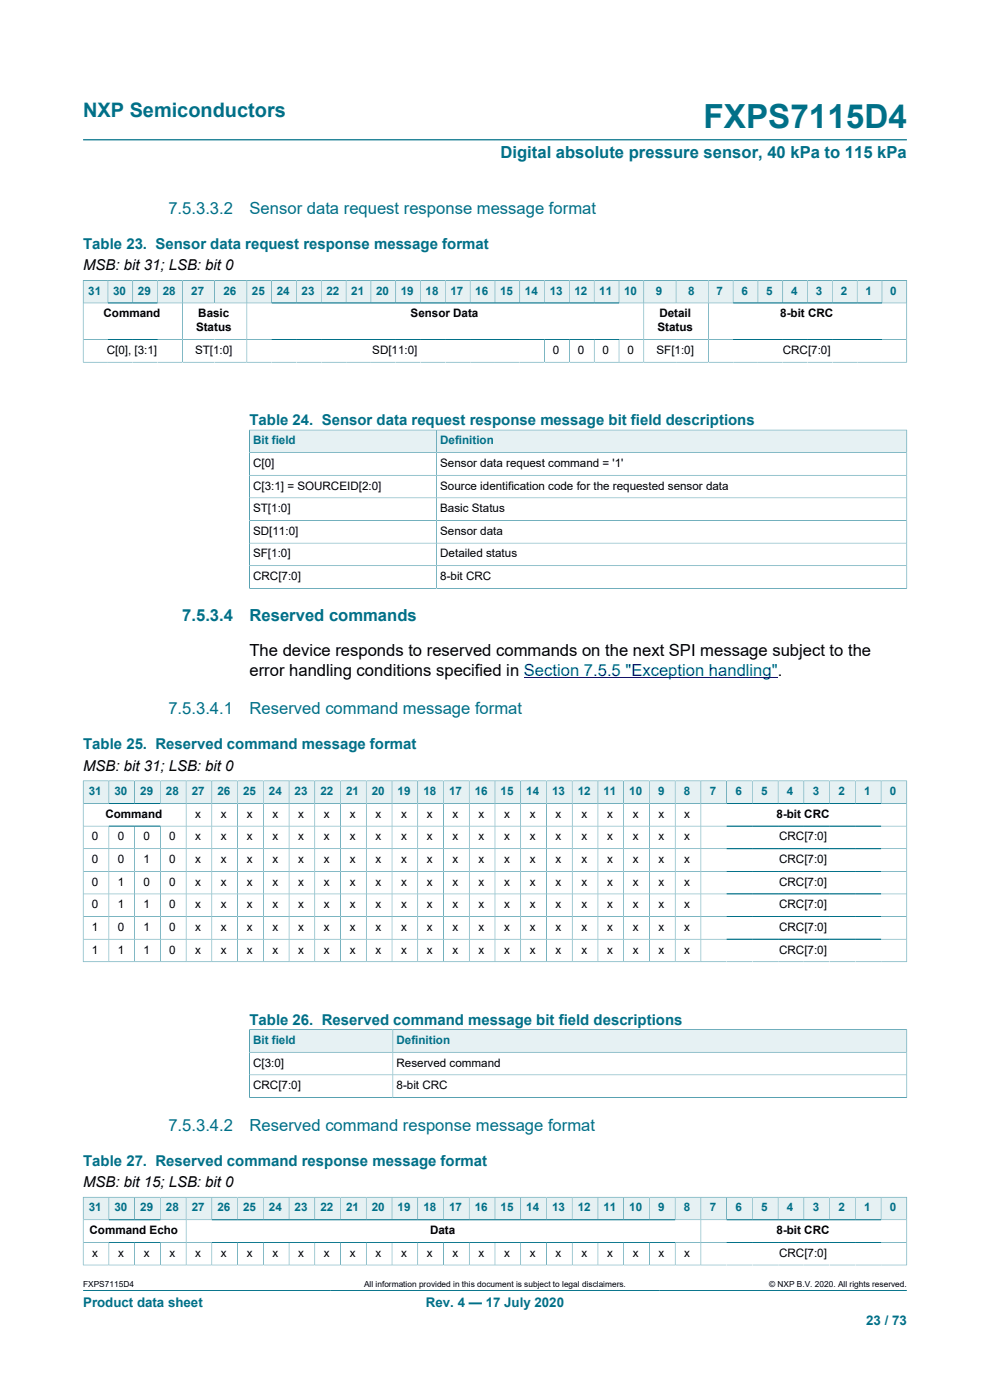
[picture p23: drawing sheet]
<svg xmlns="http://www.w3.org/2000/svg" width="210mm" height="297mm" viewBox="0 0 210 297" stroke-linecap="round" stroke-linejoin="round" font-family="sans-serif">
<defs><g id="words">
<text font-size="7.1" fill="#007088" x="149.3" y="27.2">FXPS7115D4</text>
<text font-size="4.2" fill="#007088" x="17.6" y="24.8">NXP Semiconductors</text>
<g font-size="3.5" fill="#007088">
<text x="106.2" y="33.5">Digital absolute pressure sensor, 40 kPa to 115 kPa</text>
<text x="35.7" y="45.4">7.5.3.3.2</text>
<text x="52.9" y="45.4">Sensor data request response message format</text>
<text x="38.7" y="131.8">7.5.3.4</text>
<text x="52.9" y="131.8">Reserved commands</text>
<text x="35.7" y="151.5">7.5.3.4.1</text>
<text x="52.9" y="151.5">Reserved command message format</text>
<text x="35.7" y="239.9">7.5.3.4.2</text>
<text x="52.9" y="239.9">Reserved command response message format</text>
</g>
<g font-size="3.5">
<text x="52.9" y="139.1">The device responds to reserved commands on the next SPI message subject to the</text>
<text x="52.9" y="143.3">error handling conditions specified in Section 7.5.5 &quot;Exception handling&quot;.</text>
</g>
<g font-size="3.2" fill="#007088">
<text x="17.6" y="52.8">Table 23. Sensor data request response message format</text>
<text x="52.9" y="90.1">Table 24. Sensor data request response message bit field descriptions</text>
<text x="17.6" y="159">Table 25. Reserved command message format</text>
<text x="52.9" y="217.3">Table 26. Reserved command message bit field descriptions</text>
<text x="17.6" y="247.3">Table 27. Reserved command response message format</text>
</g>
<g font-size="3.2">
<text x="17.6" y="57.3">MSB: bit 31; LSB: bit 0</text>
<text x="17.6" y="163.5">MSB: bit 31; LSB: bit 0</text>
<text x="17.6" y="251.8">MSB: bit 15; LSB: bit 0</text>
</g>
<g font-size="2.8" fill="#007088">
<text x="17.6" y="277.3">Product data sheet</text>
<text x="90.3" y="277.3">Rev. 4 — 17 July 2020</text>
<text x="183.7" y="281">23 / 73</text>
</g>
<g font-size="2.5" fill="#007088">
<text x="18.7" y="62.5">31</text>
<text x="24" y="62.5">30</text>
<text x="29.2" y="62.5">29</text>
<text x="34.5" y="62.5">28</text>
<text x="40.6" y="62.5">27</text>
<text x="47.4" y="62.5">26</text>
<text x="53.5" y="62.5">25</text>
<text x="58.7" y="62.5">24</text>
<text x="64" y="62.5">23</text>
<text x="69.2" y="62.5">22</text>
<text x="74.5" y="62.5">21</text>
<text x="79.8" y="62.5">20</text>
<text x="85" y="62.5">19</text>
<text x="90.3" y="62.5">18</text>
<text x="95.6" y="62.5">17</text>
<text x="100.8" y="62.5">16</text>
<text x="106.1" y="62.5">15</text>
<text x="111.3" y="62.5">14</text>
<text x="116.6" y="62.5">13</text>
<text x="121.9" y="62.5">12</text>
<text x="127.1" y="62.5">11</text>
<text x="132.4" y="62.5">10</text>
<text x="139.1" y="62.5">9</text>
<text x="146" y="62.5">8</text>
<text x="152" y="62.5">7</text>
<text x="157.3" y="62.5">6</text>
<text x="162.5" y="62.5">5</text>
<text x="167.8" y="62.5">4</text>
<text x="173.1" y="62.5">3</text>
<text x="178.3" y="62.5">2</text>
<text x="183.6" y="62.5">1</text>
<text x="188.9" y="62.5">0</text>
<text x="53.7" y="94.3">Bit field</text>
<text x="93.4" y="94.3">Definition</text>
<text x="18.8" y="168.7">31</text>
<text x="24.3" y="168.7">30</text>
<text x="29.7" y="168.7">29</text>
<text x="35.2" y="168.7">28</text>
<text x="40.7" y="168.7">27</text>
<text x="46.1" y="168.7">26</text>
<text x="51.6" y="168.7">25</text>
<text x="57" y="168.7">24</text>
<text x="62.5" y="168.7">23</text>
<text x="68" y="168.7">22</text>
<text x="73.4" y="168.7">21</text>
<text x="78.9" y="168.7">20</text>
<text x="84.3" y="168.7">19</text>
<text x="89.8" y="168.7">18</text>
<text x="95.3" y="168.7">17</text>
<text x="100.7" y="168.7">16</text>
<text x="106.2" y="168.7">15</text>
<text x="111.6" y="168.7">14</text>
<text x="117.1" y="168.7">13</text>
<text x="122.6" y="168.7">12</text>
<text x="128" y="168.7">11</text>
<text x="133.5" y="168.7">10</text>
<text x="139.6" y="168.7">9</text>
<text x="145.1" y="168.7">8</text>
<text x="150.5" y="168.7">7</text>
<text x="156" y="168.7">6</text>
<text x="161.5" y="168.7">5</text>
<text x="166.9" y="168.7">4</text>
<text x="172.4" y="168.7">3</text>
<text x="177.8" y="168.7">2</text>
<text x="183.3" y="168.7">1</text>
<text x="188.8" y="168.7">0</text>
<text x="53.7" y="221.5">Bit field</text>
<text x="84.1" y="221.5">Definition</text>
<text x="18.8" y="257">31</text>
<text x="24.3" y="257">30</text>
<text x="29.7" y="257">29</text>
<text x="35.2" y="257">28</text>
<text x="40.7" y="257">27</text>
<text x="46.1" y="257">26</text>
<text x="51.6" y="257">25</text>
<text x="57" y="257">24</text>
<text x="62.5" y="257">23</text>
<text x="68" y="257">22</text>
<text x="73.4" y="257">21</text>
<text x="78.9" y="257">20</text>
<text x="84.3" y="257">19</text>
<text x="89.8" y="257">18</text>
<text x="95.3" y="257">17</text>
<text x="100.7" y="257">16</text>
<text x="106.2" y="257">15</text>
<text x="111.6" y="257">14</text>
<text x="117.1" y="257">13</text>
<text x="122.6" y="257">12</text>
<text x="128" y="257">11</text>
<text x="133.5" y="257">10</text>
<text x="139.6" y="257">9</text>
<text x="145.1" y="257">8</text>
<text x="150.5" y="257">7</text>
<text x="156" y="257">6</text>
<text x="161.5" y="257">5</text>
<text x="166.9" y="257">4</text>
<text x="172.4" y="257">3</text>
<text x="177.8" y="257">2</text>
<text x="183.3" y="257">1</text>
<text x="188.8" y="257">0</text>
</g>
<g font-size="2.5">
<text x="22" y="67.3">Command</text>
<text x="41.6" y="70.3">Status</text>
<text x="42.1" y="67.3">Basic</text>
<text x="87.1" y="67.3">Sensor Data</text>
<text x="139.5" y="70.3">Status</text>
<text x="139.9" y="67.3">Detail</text>
<text x="165.5" y="67.3">8-bit CRC</text>
<text x="22.6" y="75.1">C[0], [3:1]</text>
<text x="41.4" y="75.1">ST[1:0]</text>
<text x="79" y="75.1">SD[11:0]</text>
<text x="117.3" y="75.1">0</text>
<text x="122.5" y="75.1">0</text>
<text x="127.8" y="75.1">0</text>
<text x="133.1" y="75.1">0</text>
<text x="139.3" y="75.1">SF[1:0]</text>
<text x="166.1" y="75.1">CRC[7:0]</text>
<text x="53.7" y="99.1">C[0]</text>
<text x="93.4" y="99.1">Sensor data request command = '1'</text>
<text x="53.7" y="103.9">C[3:1] = SOURCEID[2:0]</text>
<text x="93.4" y="103.9">Source identification code for the requested sensor data</text>
<text x="53.7" y="108.7">ST[1:0]</text>
<text x="53.7" y="113.5">SD[11:0]</text>
<text x="93.4" y="108.7">Basic Status</text>
<text x="93.4" y="113.5">Sensor data</text>
<text x="53.7" y="118.3">SF[1:0]</text>
<text x="93.4" y="118.3">Detailed status</text>
<text x="53.7" y="123.1">CRC[7:0]</text>
<text x="93.4" y="123.1">8-bit CRC</text>
<text x="22.3" y="173.5">Command</text>
<text x="41.4" y="173.5">x</text>
<text x="46.9" y="173.5">x</text>
<text x="52.3" y="173.5">x</text>
<text x="57.8" y="173.5">x</text>
<text x="63.3" y="173.5">x</text>
<text x="68.7" y="173.5">x</text>
<text x="74.2" y="173.5">x</text>
<text x="79.6" y="173.5">x</text>
<text x="85.1" y="173.5">x</text>
<text x="90.6" y="173.5">x</text>
<text x="96" y="173.5">x</text>
<text x="101.5" y="173.5">x</text>
<text x="106.9" y="173.5">x</text>
<text x="112.4" y="173.5">x</text>
<text x="117.9" y="173.5">x</text>
<text x="123.3" y="173.5">x</text>
<text x="128.8" y="173.5">x</text>
<text x="134.2" y="173.5">x</text>
<text x="139.7" y="173.5">x</text>
<text x="145.2" y="173.5">x</text>
<text x="164.7" y="173.5">8-bit CRC</text>
<text x="19.5" y="178.3">0</text>
<text x="25" y="178.3">0</text>
<text x="30.4" y="178.3">0</text>
<text x="35.9" y="178.3">0</text>
<text x="41.4" y="178.3">x</text>
<text x="46.9" y="178.3">x</text>
<text x="52.3" y="178.3">x</text>
<text x="57.8" y="178.3">x</text>
<text x="63.3" y="178.3">x</text>
<text x="68.7" y="178.3">x</text>
<text x="74.2" y="178.3">x</text>
<text x="79.6" y="178.3">x</text>
<text x="85.1" y="178.3">x</text>
<text x="90.6" y="178.3">x</text>
<text x="96" y="178.3">x</text>
<text x="101.5" y="178.3">x</text>
<text x="106.9" y="178.3">x</text>
<text x="112.4" y="178.3">x</text>
<text x="117.9" y="178.3">x</text>
<text x="123.3" y="178.3">x</text>
<text x="128.8" y="178.3">x</text>
<text x="134.2" y="178.3">x</text>
<text x="139.7" y="178.3">x</text>
<text x="145.2" y="178.3">x</text>
<text x="165.3" y="178.3">CRC[7:0]</text>
<text x="19.5" y="183.1">0</text>
<text x="25" y="183.1">0</text>
<text x="30.4" y="183.1">1</text>
<text x="35.9" y="183.1">0</text>
<text x="41.4" y="183.1">x</text>
<text x="46.9" y="183.1">x</text>
<text x="52.3" y="183.1">x</text>
<text x="57.8" y="183.1">x</text>
<text x="63.3" y="183.1">x</text>
<text x="68.7" y="183.1">x</text>
<text x="74.2" y="183.1">x</text>
<text x="79.6" y="183.1">x</text>
<text x="85.1" y="183.1">x</text>
<text x="90.6" y="183.1">x</text>
<text x="96" y="183.1">x</text>
<text x="101.5" y="183.1">x</text>
<text x="106.9" y="183.1">x</text>
<text x="112.4" y="183.1">x</text>
<text x="117.9" y="183.1">x</text>
<text x="123.3" y="183.1">x</text>
<text x="128.8" y="183.1">x</text>
<text x="134.2" y="183.1">x</text>
<text x="139.7" y="183.1">x</text>
<text x="145.2" y="183.1">x</text>
<text x="165.3" y="183.1">CRC[7:0]</text>
<text x="19.5" y="187.9">0</text>
<text x="25" y="187.9">1</text>
<text x="30.4" y="187.9">0</text>
<text x="35.9" y="187.9">0</text>
<text x="41.4" y="187.9">x</text>
<text x="46.9" y="187.9">x</text>
<text x="52.3" y="187.9">x</text>
<text x="57.8" y="187.9">x</text>
<text x="63.3" y="187.9">x</text>
<text x="68.7" y="187.9">x</text>
<text x="74.2" y="187.9">x</text>
<text x="79.6" y="187.9">x</text>
<text x="85.1" y="187.9">x</text>
<text x="90.6" y="187.9">x</text>
<text x="96" y="187.9">x</text>
<text x="101.5" y="187.9">x</text>
<text x="106.9" y="187.9">x</text>
<text x="112.4" y="187.9">x</text>
<text x="117.9" y="187.9">x</text>
<text x="123.3" y="187.9">x</text>
<text x="128.8" y="187.9">x</text>
<text x="134.2" y="187.9">x</text>
<text x="139.7" y="187.9">x</text>
<text x="145.2" y="187.9">x</text>
<text x="165.3" y="187.9">CRC[7:0]</text>
<text x="19.5" y="192.7">0</text>
<text x="19.5" y="197.5">1</text>
<text x="25" y="192.7">1</text>
<text x="25" y="197.5">0</text>
<text x="30.4" y="192.7">1</text>
<text x="30.4" y="197.5">1</text>
<text x="35.9" y="192.7">0</text>
<text x="35.9" y="197.5">0</text>
<text x="41.4" y="192.7">x</text>
<text x="41.4" y="197.5">x</text>
<text x="46.9" y="192.7">x</text>
<text x="46.9" y="197.5">x</text>
<text x="52.3" y="192.7">x</text>
<text x="52.3" y="197.5">x</text>
<text x="57.8" y="192.7">x</text>
<text x="57.8" y="197.5">x</text>
<text x="63.3" y="192.7">x</text>
<text x="63.3" y="197.5">x</text>
<text x="68.7" y="192.7">x</text>
<text x="68.7" y="197.5">x</text>
<text x="74.2" y="192.7">x</text>
<text x="74.2" y="197.5">x</text>
<text x="79.6" y="192.7">x</text>
<text x="79.6" y="197.5">x</text>
<text x="85.1" y="192.7">x</text>
<text x="85.1" y="197.5">x</text>
<text x="90.6" y="192.7">x</text>
<text x="90.6" y="197.5">x</text>
<text x="96" y="192.7">x</text>
<text x="96" y="197.5">x</text>
<text x="101.5" y="192.7">x</text>
<text x="101.5" y="197.5">x</text>
<text x="106.9" y="192.7">x</text>
<text x="106.9" y="197.5">x</text>
<text x="112.4" y="192.7">x</text>
<text x="112.4" y="197.5">x</text>
<text x="117.9" y="192.7">x</text>
<text x="117.9" y="197.5">x</text>
<text x="123.3" y="192.7">x</text>
<text x="123.3" y="197.5">x</text>
<text x="128.8" y="192.7">x</text>
<text x="128.8" y="197.5">x</text>
<text x="134.2" y="192.7">x</text>
<text x="134.2" y="197.5">x</text>
<text x="139.7" y="192.7">x</text>
<text x="139.7" y="197.5">x</text>
<text x="145.2" y="192.7">x</text>
<text x="145.2" y="197.5">x</text>
<text x="165.3" y="192.7">CRC[7:0]</text>
<text x="165.3" y="197.5">CRC[7:0]</text>
<text x="19.5" y="202.3">1</text>
<text x="25" y="202.3">1</text>
<text x="30.4" y="202.3">1</text>
<text x="35.9" y="202.3">0</text>
<text x="41.4" y="202.3">x</text>
<text x="46.9" y="202.3">x</text>
<text x="52.3" y="202.3">x</text>
<text x="57.8" y="202.3">x</text>
<text x="63.3" y="202.3">x</text>
<text x="68.7" y="202.3">x</text>
<text x="74.2" y="202.3">x</text>
<text x="79.6" y="202.3">x</text>
<text x="85.1" y="202.3">x</text>
<text x="90.6" y="202.3">x</text>
<text x="96" y="202.3">x</text>
<text x="101.5" y="202.3">x</text>
<text x="106.9" y="202.3">x</text>
<text x="112.4" y="202.3">x</text>
<text x="117.9" y="202.3">x</text>
<text x="123.3" y="202.3">x</text>
<text x="128.8" y="202.3">x</text>
<text x="134.2" y="202.3">x</text>
<text x="139.7" y="202.3">x</text>
<text x="145.2" y="202.3">x</text>
<text x="165.3" y="202.3">CRC[7:0]</text>
<text x="53.7" y="226.3">C[3:0]</text>
<text x="84.1" y="226.3">Reserved command</text>
<text x="53.7" y="231.1">CRC[7:0]</text>
<text x="84.1" y="231.1">8-bit CRC</text>
<text x="19" y="261.8">Command Echo</text>
<text x="91.2" y="261.8">Data</text>
<text x="164.7" y="261.8">8-bit CRC</text>
<text x="19.6" y="266.6">x</text>
<text x="25" y="266.6">x</text>
<text x="30.5" y="266.6">x</text>
<text x="36" y="266.6">x</text>
<text x="41.4" y="266.6">x</text>
<text x="46.9" y="266.6">x</text>
<text x="52.3" y="266.6">x</text>
<text x="57.8" y="266.6">x</text>
<text x="63.3" y="266.6">x</text>
<text x="68.7" y="266.6">x</text>
<text x="74.2" y="266.6">x</text>
<text x="79.6" y="266.6">x</text>
<text x="85.1" y="266.6">x</text>
<text x="90.6" y="266.6">x</text>
<text x="96" y="266.6">x</text>
<text x="101.5" y="266.6">x</text>
<text x="106.9" y="266.6">x</text>
<text x="112.4" y="266.6">x</text>
<text x="117.9" y="266.6">x</text>
<text x="123.3" y="266.6">x</text>
<text x="128.8" y="266.6">x</text>
<text x="134.2" y="266.6">x</text>
<text x="139.7" y="266.6">x</text>
<text x="145.2" y="266.6">x</text>
<text x="165.3" y="266.6">CRC[7:0]</text>
</g>
<g font-size="1.8">
<text x="17.6" y="273.1">FXPS7115D4</text>
<text x="77.2" y="273.1">All information provided in this document is subject to legal disclaimers.</text>
<text x="163.2" y="273.1">© NXP B.V. 2020. All rights reserved.</text>
</g>
</g></defs>
<path d="M17.6 29.7h174.8M17.6 273.8h174.8" fill="none" stroke="#007088" stroke-width=".21"/>
<path d="M17.7 59.5h5.1v4.7h-5.1z" fill="#e6f1f3"/>
<path d="M17.6 59.4v4.9h5.3v-4.8h-5.3" fill="none" stroke="#007088" stroke-width=".21"/>
<path d="M23 59.5h5.1v4.7h-5.1z" fill="#e6f1f3"/>
<path d="M22.9 59.5h5.3v4.8h-5.3z" fill="none" stroke="#007088" stroke-width=".21"/>
<path d="M28.2 59.5h5.2v4.7h-5.2z" fill="#e6f1f3"/>
<path d="M28.2 59.5h5.2v4.8h-5.2z" fill="none" stroke="#007088" stroke-width=".21"/>
<path d="M33.5 59.5h5.1v4.7h-5.1z" fill="#e6f1f3"/>
<path d="M33.4 59.5h5.3v4.8h-5.3z" fill="none" stroke="#007088" stroke-width=".21"/>
<path d="M38.8 59.5h6.7v4.7h-6.7z" fill="#e6f1f3"/>
<path d="M38.7 59.5h6.8v4.8h-6.8z" fill="none" stroke="#007088" stroke-width=".21"/>
<path d="M45.6 59.5h6.7v4.7h-6.7z" fill="#e6f1f3"/>
<path d="M45.5 59.5h6.9v4.8h-6.9z" fill="none" stroke="#007088" stroke-width=".21"/>
<path d="M52.4 59.5h5.2v4.7h-5.2z" fill="#e6f1f3"/>
<path d="M52.4 59.5h5.2v4.8h-5.2z" fill="none" stroke="#007088" stroke-width=".21"/>
<path d="M57.7 59.5h5.1v4.7h-5.1z" fill="#e6f1f3"/>
<path d="M57.6 59.5h5.3v4.8h-5.3z" fill="none" stroke="#007088" stroke-width=".21"/>
<path d="M63 59.5h5.1v4.7h-5.1z" fill="#e6f1f3"/>
<path d="M62.9 59.5h5.3v4.8h-5.3z" fill="none" stroke="#007088" stroke-width=".21"/>
<path d="M68.2 59.5h5.1v4.7h-5.1z" fill="#e6f1f3"/>
<path d="M68.2 59.5h5.2v4.8h-5.2z" fill="none" stroke="#007088" stroke-width=".21"/>
<path d="M73.5 59.5h5.1v4.7h-5.1z" fill="#e6f1f3"/>
<path d="M73.4 59.5h5.3v4.8h-5.3z" fill="none" stroke="#007088" stroke-width=".21"/>
<path d="M78.8 59.5h5.1v4.7h-5.1z" fill="#e6f1f3"/>
<path d="M78.7 59.5h5.2v4.8h-5.2z" fill="none" stroke="#007088" stroke-width=".21"/>
<path d="M84 59.5h5.1v4.7h-5.1z" fill="#e6f1f3"/>
<path d="M83.9 59.5h5.3v4.8h-5.3z" fill="none" stroke="#007088" stroke-width=".21"/>
<path d="M89.3 59.5h5.1v4.7h-5.1z" fill="#e6f1f3"/>
<path d="M89.2 59.5h5.3v4.8h-5.3z" fill="none" stroke="#007088" stroke-width=".21"/>
<path d="M94.5 59.5h5.2v4.7h-5.2z" fill="#e6f1f3"/>
<path d="M94.5 59.5h5.2v4.8h-5.2z" fill="none" stroke="#007088" stroke-width=".21"/>
<path d="M99.8 59.5h5.1v4.7h-5.1z" fill="#e6f1f3"/>
<path d="M99.7 59.5h5.3v4.8h-5.3z" fill="none" stroke="#007088" stroke-width=".21"/>
<path d="M105.1 59.5h5.1v4.7h-5.1z" fill="#e6f1f3"/>
<path d="M105 59.5h5.3v4.8h-5.3z" fill="none" stroke="#007088" stroke-width=".21"/>
<path d="M110.3 59.5h5.1v4.7h-5.1z" fill="#e6f1f3"/>
<path d="M110.3 59.5h5.2v4.8h-5.2z" fill="none" stroke="#007088" stroke-width=".21"/>
<path d="M115.6 59.5h5.1v4.7h-5.1z" fill="#e6f1f3"/>
<path d="M115.5 59.5h5.3v4.8h-5.3z" fill="none" stroke="#007088" stroke-width=".21"/>
<path d="M120.9 59.5h5.1v4.7h-5.1z" fill="#e6f1f3"/>
<path d="M120.8 59.5h5.2v4.8h-5.2z" fill="none" stroke="#007088" stroke-width=".21"/>
<path d="M126.1 59.5h5.1v4.7h-5.1z" fill="#e6f1f3"/>
<path d="M126 59.5h5.3v4.8h-5.3z" fill="none" stroke="#007088" stroke-width=".21"/>
<path d="M131.4 59.5h5.1v4.7h-5.1z" fill="#e6f1f3"/>
<path d="M131.3 59.5h5.3v4.8h-5.3z" fill="none" stroke="#007088" stroke-width=".21"/>
<path d="M136.6 59.5h6.7v4.7h-6.7z" fill="#e6f1f3"/>
<path d="M136.6 59.5h6.8v4.8h-6.8z" fill="none" stroke="#007088" stroke-width=".21"/>
<path d="M143.5 59.5h6.7v4.7h-6.7z" fill="#e6f1f3"/>
<path d="M143.4 59.5h6.9v4.8h-6.9z" fill="none" stroke="#007088" stroke-width=".21"/>
<path d="M150.3 59.5h5.1v4.7h-5.1z" fill="#e6f1f3"/>
<path d="M150.3 59.5h5.2v4.8h-5.2z" fill="none" stroke="#007088" stroke-width=".21"/>
<path d="M155.6 59.5h5.1v4.7h-5.1z" fill="#e6f1f3"/>
<path d="M155.5 59.5h5.3v4.8h-5.3z" fill="none" stroke="#007088" stroke-width=".21"/>
<path d="M160.8 59.5h5.2v4.7h-5.2z" fill="#e6f1f3"/>
<path d="M160.8 59.5h5.2v4.8h-5.2z" fill="none" stroke="#007088" stroke-width=".21"/>
<path d="M166.1 59.5h5.1v4.7h-5.1z" fill="#e6f1f3"/>
<path d="M166 59.5h5.3v4.8h-5.3z" fill="none" stroke="#007088" stroke-width=".21"/>
<path d="M171.4 59.5h5.1v4.7h-5.1z" fill="#e6f1f3"/>
<path d="M171.3 59.5h5.3v4.8h-5.3z" fill="none" stroke="#007088" stroke-width=".21"/>
<path d="M176.6 59.5h5.2v4.7h-5.2z" fill="#e6f1f3"/>
<path d="M176.6 59.5h5.2v4.8h-5.2z" fill="none" stroke="#007088" stroke-width=".21"/>
<path d="M181.9 59.5h5.1v4.7h-5.1z" fill="#e6f1f3"/>
<path d="M181.8 59.5h5.3v4.8h-5.3z" fill="none" stroke="#007088" stroke-width=".21"/>
<path d="M187.2 59.5h5.1v4.7h-5.1z" fill="#e6f1f3"/>
<g fill="none" stroke="#007088" stroke-width=".21">
<path d="M192.3 59.4v17.5M192.4 59.5h-5.3v4.8M17.6 76.8h174.8M17.6 72h174.7M38.7 64.3v12.5M52.4 64.3v12.5M115.5 72v4.8M120.8 72v4.8M126 72v4.8M131.3 72v4.8M136.6 64.3v12.5M150.3 64.3v12.5"/>
<path d="M192.3 64.3h-174.7v12.6"/>
</g>
<path d="M53 91.3h39.5v4.7h-39.5z" fill="#e6f1f3"/>
<path d="M52.9 91.2v4.8h39.7v-4.8h-39.8" fill="none" stroke="#007088" stroke-width=".21"/>
<path d="M92.7 91.3h99.6v4.7h-99.6z" fill="#e6f1f3"/>
<path d="M192.4 91.2v33.7M192.4 96h-139.5v28.9M192.4 91.2h-99.8v33.6M52.9 100.8h139.5M52.9 105.6h139.5M52.9 110.4h139.5M52.9 115.2h139.5M52.8 124.8h139.6M52.9 120h139.5" fill="none" stroke="#007088" stroke-width=".21"/>
<path d="M111.1 143.7h53.9" fill="none" stroke="#00f" stroke-width=".21"/>
<path d="M17.7 165.7h5.3v4.7h-5.3z" fill="#e6f1f3"/>
<path d="M17.6 165.6v4.9h5.5v-4.8h-5.5" fill="none" stroke="#007088" stroke-width=".21"/>
<path d="M23.2 165.7h5.3v4.7h-5.3z" fill="#e6f1f3"/>
<path d="M23.1 165.7h5.5v4.8h-5.5z" fill="none" stroke="#007088" stroke-width=".21"/>
<path d="M28.6 165.7h5.3v4.7h-5.3z" fill="#e6f1f3"/>
<path d="M28.6 165.7h5.4v4.8h-5.4z" fill="none" stroke="#007088" stroke-width=".21"/>
<path d="M34.1 165.7h5.3v4.7h-5.3z" fill="#e6f1f3"/>
<path d="M34 165.7h5.5v4.8h-5.5z" fill="none" stroke="#007088" stroke-width=".21"/>
<path d="M39.5 165.7h5.4v4.7h-5.4z" fill="#e6f1f3"/>
<path d="M39.5 165.7h5.4v4.8h-5.4z" fill="none" stroke="#007088" stroke-width=".21"/>
<path d="M45 165.7h5.3v4.7h-5.3z" fill="#e6f1f3"/>
<path d="M44.9 165.7h5.5v4.8h-5.5z" fill="none" stroke="#007088" stroke-width=".21"/>
<path d="M50.5 165.7h5.3v4.7h-5.3z" fill="#e6f1f3"/>
<path d="M50.4 165.7h5.5v4.8h-5.5z" fill="none" stroke="#007088" stroke-width=".21"/>
<path d="M55.9 165.7h5.3v4.7h-5.3z" fill="#e6f1f3"/>
<path d="M55.9 165.7h5.4v4.8h-5.4z" fill="none" stroke="#007088" stroke-width=".21"/>
<path d="M61.4 165.7h5.3v4.7h-5.3z" fill="#e6f1f3"/>
<path d="M61.3 165.7h5.5v4.8h-5.5z" fill="none" stroke="#007088" stroke-width=".21"/>
<path d="M66.8 165.7h5.4v4.7h-5.4z" fill="#e6f1f3"/>
<path d="M66.8 165.7h5.4v4.8h-5.4z" fill="none" stroke="#007088" stroke-width=".21"/>
<path d="M72.3 165.7h5.3v4.7h-5.3z" fill="#e6f1f3"/>
<path d="M72.2 165.7h5.5v4.8h-5.5z" fill="none" stroke="#007088" stroke-width=".21"/>
<path d="M77.8 165.7h5.3v4.7h-5.3z" fill="#e6f1f3"/>
<path d="M77.7 165.7h5.5v4.8h-5.5z" fill="none" stroke="#007088" stroke-width=".21"/>
<path d="M83.2 165.7h5.3v4.7h-5.3z" fill="#e6f1f3"/>
<path d="M83.2 165.7h5.4v4.8h-5.4z" fill="none" stroke="#007088" stroke-width=".21"/>
<path d="M88.7 165.7h5.3v4.7h-5.3z" fill="#e6f1f3"/>
<path d="M88.6 165.7h5.5v4.8h-5.5z" fill="none" stroke="#007088" stroke-width=".21"/>
<path d="M94.1 165.7h5.4v4.7h-5.4z" fill="#e6f1f3"/>
<path d="M94.1 165.7h5.4v4.8h-5.4z" fill="none" stroke="#007088" stroke-width=".21"/>
<path d="M99.6 165.7h5.3v4.7h-5.3z" fill="#e6f1f3"/>
<path d="M99.5 165.7h5.5v4.8h-5.5z" fill="none" stroke="#007088" stroke-width=".21"/>
<path d="M105.1 165.7h5.3v4.7h-5.3z" fill="#e6f1f3"/>
<path d="M105 165.7h5.5v4.8h-5.5z" fill="none" stroke="#007088" stroke-width=".21"/>
<path d="M110.5 165.7h5.3v4.7h-5.3z" fill="#e6f1f3"/>
<path d="M110.5 165.7h5.4v4.8h-5.4z" fill="none" stroke="#007088" stroke-width=".21"/>
<path d="M116 165.7h5.3v4.7h-5.3z" fill="#e6f1f3"/>
<path d="M115.9 165.7h5.5v4.8h-5.5z" fill="none" stroke="#007088" stroke-width=".21"/>
<path d="M121.4 165.7h5.4v4.7h-5.4z" fill="#e6f1f3"/>
<path d="M121.4 165.7h5.4v4.8h-5.4z" fill="none" stroke="#007088" stroke-width=".21"/>
<path d="M126.9 165.7h5.3v4.7h-5.3z" fill="#e6f1f3"/>
<path d="M126.8 165.7h5.5v4.8h-5.5z" fill="none" stroke="#007088" stroke-width=".21"/>
<path d="M132.4 165.7h5.3v4.7h-5.3z" fill="#e6f1f3"/>
<path d="M132.3 165.7h5.5v4.8h-5.5z" fill="none" stroke="#007088" stroke-width=".21"/>
<path d="M137.8 165.7h5.3v4.7h-5.3z" fill="#e6f1f3"/>
<path d="M137.8 165.7h5.4v4.8h-5.4z" fill="none" stroke="#007088" stroke-width=".21"/>
<path d="M143.3 165.7h5.3v4.7h-5.3z" fill="#e6f1f3"/>
<path d="M143.2 165.7h5.5v4.8h-5.5z" fill="none" stroke="#007088" stroke-width=".21"/>
<path d="M148.7 165.7h5.4v4.7h-5.4z" fill="#e6f1f3"/>
<path d="M148.7 165.7h5.4v4.8h-5.4z" fill="none" stroke="#007088" stroke-width=".21"/>
<path d="M154.2 165.7h5.3v4.7h-5.3z" fill="#e6f1f3"/>
<path d="M154.1 165.7h5.5v4.8h-5.5z" fill="none" stroke="#007088" stroke-width=".21"/>
<path d="M159.7 165.7h5.3v4.7h-5.3z" fill="#e6f1f3"/>
<path d="M159.6 165.7h5.5v4.8h-5.5z" fill="none" stroke="#007088" stroke-width=".21"/>
<path d="M165.1 165.7h5.3v4.7h-5.3z" fill="#e6f1f3"/>
<path d="M165.1 165.7h5.4v4.8h-5.4z" fill="none" stroke="#007088" stroke-width=".21"/>
<path d="M170.6 165.7h5.3v4.7h-5.3z" fill="#e6f1f3"/>
<path d="M170.5 165.7h5.5v4.8h-5.5z" fill="none" stroke="#007088" stroke-width=".21"/>
<path d="M176 165.7h5.4v4.7h-5.4z" fill="#e6f1f3"/>
<path d="M176 165.7h5.4v4.8h-5.4z" fill="none" stroke="#007088" stroke-width=".21"/>
<path d="M181.5 165.7h5.3v4.7h-5.3z" fill="#e6f1f3"/>
<path d="M181.4 165.7h5.5v4.8h-5.5z" fill="none" stroke="#007088" stroke-width=".21"/>
<path d="M187 165.7h5.3v4.7h-5.3z" fill="#e6f1f3"/>
<g fill="none" stroke="#007088" stroke-width=".21">
<path d="M17.6 175.3h174.8M23.1 175.3v28.7M28.6 175.3v28.7M34 175.3v28.7M39.5 170.5v33.5M44.9 170.5v33.5M50.4 170.5v33.5M55.9 170.5v33.5M61.3 170.5v33.5M66.8 170.5v33.5M72.2 170.5v33.5M77.7 170.5v33.5"/>
<path d="M83.2 170.5v33.5M88.6 170.5v33.5M94.1 170.5v33.5M99.5 170.5v33.5M105 170.5v33.5M110.5 170.5v33.5M115.9 170.5v33.5M121.4 170.5v33.5M126.8 170.5v33.5M132.3 170.5v33.5M137.8 170.5v33.5M143.2 170.5v33.5"/>
<path d="M148.7 170.5v33.5M192.4 165.6v38.5M192.4 170.5h-174.8v33.6M192.4 165.7h-5.5v4.8M17.6 180.1h174.8M17.6 184.8h174.8M17.6 189.6h174.8M17.6 194.4h174.8M17.6 199.2h174.8M17.6 204h174.8"/>
</g>
<path d="M53 218.5h30.3v4.7h-30.3z" fill="#e6f1f3"/>
<path d="M52.9 218.4v4.8h30.4v-4.8h-30.5" fill="none" stroke="#007088" stroke-width=".21"/>
<path d="M83.4 218.5h108.9v4.7h-108.9z" fill="#e6f1f3"/>
<path d="M192.4 218.4v14.5M192.4 218.4h-109.1v14.4M52.8 232.8h139.6M52.9 228h139.5M192.4 223.2h-139.5v9.7" fill="none" stroke="#007088" stroke-width=".21"/>
<path d="M17.7 254h5.3v4.7h-5.3z" fill="#e6f1f3"/>
<path d="M17.6 253.9v4.9h5.5v-4.8h-5.5" fill="none" stroke="#007088" stroke-width=".21"/>
<path d="M23.2 254h5.3v4.7h-5.3z" fill="#e6f1f3"/>
<path d="M23.1 254h5.5v4.8h-5.5z" fill="none" stroke="#007088" stroke-width=".21"/>
<path d="M28.6 254h5.3v4.7h-5.3z" fill="#e6f1f3"/>
<path d="M28.6 254h5.4v4.8h-5.4z" fill="none" stroke="#007088" stroke-width=".21"/>
<path d="M34.1 254h5.3v4.7h-5.3z" fill="#e6f1f3"/>
<path d="M34 254h5.5v4.8h-5.5z" fill="none" stroke="#007088" stroke-width=".21"/>
<path d="M39.5 254h5.4v4.7h-5.4z" fill="#e6f1f3"/>
<path d="M39.5 254h5.4v4.8h-5.4z" fill="none" stroke="#007088" stroke-width=".21"/>
<path d="M45 254h5.3v4.7h-5.3z" fill="#e6f1f3"/>
<path d="M44.9 254h5.5v4.8h-5.5z" fill="none" stroke="#007088" stroke-width=".21"/>
<path d="M50.5 254h5.3v4.7h-5.3z" fill="#e6f1f3"/>
<path d="M50.4 254h5.5v4.8h-5.5z" fill="none" stroke="#007088" stroke-width=".21"/>
<path d="M55.9 254h5.3v4.7h-5.3z" fill="#e6f1f3"/>
<path d="M55.9 254h5.4v4.8h-5.4z" fill="none" stroke="#007088" stroke-width=".21"/>
<path d="M61.4 254h5.3v4.7h-5.3z" fill="#e6f1f3"/>
<path d="M61.3 254h5.5v4.8h-5.5z" fill="none" stroke="#007088" stroke-width=".21"/>
<path d="M66.8 254h5.4v4.7h-5.4z" fill="#e6f1f3"/>
<path d="M66.8 254h5.4v4.8h-5.4z" fill="none" stroke="#007088" stroke-width=".21"/>
<path d="M72.3 254h5.3v4.7h-5.3z" fill="#e6f1f3"/>
<path d="M72.2 254h5.5v4.8h-5.5z" fill="none" stroke="#007088" stroke-width=".21"/>
<path d="M77.8 254h5.3v4.7h-5.3z" fill="#e6f1f3"/>
<path d="M77.7 254h5.5v4.8h-5.5z" fill="none" stroke="#007088" stroke-width=".21"/>
<path d="M83.2 254h5.3v4.7h-5.3z" fill="#e6f1f3"/>
<path d="M83.2 254h5.4v4.8h-5.4z" fill="none" stroke="#007088" stroke-width=".21"/>
<path d="M88.7 254h5.3v4.7h-5.3z" fill="#e6f1f3"/>
<path d="M88.6 254h5.5v4.8h-5.5z" fill="none" stroke="#007088" stroke-width=".21"/>
<path d="M94.1 254h5.4v4.7h-5.4z" fill="#e6f1f3"/>
<path d="M94.1 254h5.4v4.8h-5.4z" fill="none" stroke="#007088" stroke-width=".21"/>
<path d="M99.6 254h5.3v4.7h-5.3z" fill="#e6f1f3"/>
<path d="M99.5 254h5.5v4.8h-5.5z" fill="none" stroke="#007088" stroke-width=".21"/>
<path d="M105.1 254h5.3v4.7h-5.3z" fill="#e6f1f3"/>
<path d="M105 254h5.5v4.8h-5.5z" fill="none" stroke="#007088" stroke-width=".21"/>
<path d="M110.5 254h5.3v4.7h-5.3z" fill="#e6f1f3"/>
<path d="M110.5 254h5.4v4.8h-5.4z" fill="none" stroke="#007088" stroke-width=".21"/>
<path d="M116 254h5.3v4.7h-5.3z" fill="#e6f1f3"/>
<path d="M115.9 254h5.5v4.8h-5.5z" fill="none" stroke="#007088" stroke-width=".21"/>
<path d="M121.4 254h5.4v4.7h-5.4z" fill="#e6f1f3"/>
<path d="M121.4 254h5.4v4.8h-5.4z" fill="none" stroke="#007088" stroke-width=".21"/>
<path d="M126.9 254h5.3v4.7h-5.3z" fill="#e6f1f3"/>
<path d="M126.8 254h5.5v4.8h-5.5z" fill="none" stroke="#007088" stroke-width=".21"/>
<path d="M132.4 254h5.3v4.7h-5.3z" fill="#e6f1f3"/>
<path d="M132.3 254h5.5v4.8h-5.5z" fill="none" stroke="#007088" stroke-width=".21"/>
<path d="M137.8 254h5.3v4.7h-5.3z" fill="#e6f1f3"/>
<path d="M137.8 254h5.4v4.8h-5.4z" fill="none" stroke="#007088" stroke-width=".21"/>
<path d="M143.3 254h5.3v4.7h-5.3z" fill="#e6f1f3"/>
<path d="M143.2 254h5.5v4.8h-5.5z" fill="none" stroke="#007088" stroke-width=".21"/>
<path d="M148.7 254h5.4v4.7h-5.4z" fill="#e6f1f3"/>
<path d="M148.7 254h5.4v4.8h-5.4z" fill="none" stroke="#007088" stroke-width=".21"/>
<path d="M154.2 254h5.3v4.7h-5.3z" fill="#e6f1f3"/>
<path d="M154.1 254h5.5v4.8h-5.5z" fill="none" stroke="#007088" stroke-width=".21"/>
<path d="M159.7 254h5.3v4.7h-5.3z" fill="#e6f1f3"/>
<path d="M159.6 254h5.5v4.8h-5.5z" fill="none" stroke="#007088" stroke-width=".21"/>
<path d="M165.1 254h5.3v4.7h-5.3z" fill="#e6f1f3"/>
<path d="M165.1 254h5.4v4.8h-5.4z" fill="none" stroke="#007088" stroke-width=".21"/>
<path d="M170.6 254h5.3v4.7h-5.3z" fill="#e6f1f3"/>
<path d="M170.5 254h5.5v4.8h-5.5z" fill="none" stroke="#007088" stroke-width=".21"/>
<path d="M176 254h5.4v4.7h-5.4z" fill="#e6f1f3"/>
<path d="M176 254h5.4v4.8h-5.4z" fill="none" stroke="#007088" stroke-width=".21"/>
<path d="M181.5 254h5.3v4.7h-5.3z" fill="#e6f1f3"/>
<path d="M181.4 254h5.5v4.8h-5.5z" fill="none" stroke="#007088" stroke-width=".21"/>
<path d="M187 254h5.3v4.7h-5.3z" fill="#e6f1f3"/>
<g fill="none" stroke="#007088" stroke-width=".21">
<path d="M39.5 258.8v9.6M148.7 258.8v9.6M192.4 253.9v14.5M192.4 258.8h-174.8v9.6M192.4 254h-5.5v4.8M17.6 268.4h174.8M17.6 263.6h174.8M23.1 263.6v4.8M28.6 263.6v4.8M34 263.6v4.8M44.9 263.6v4.8M50.4 263.6v4.8"/>
<path d="M55.9 263.6v4.8M61.3 263.6v4.8M66.8 263.6v4.8M72.2 263.6v4.8M77.7 263.6v4.8M83.2 263.6v4.8M88.6 263.6v4.8M94.1 263.6v4.8M99.5 263.6v4.8M105 263.6v4.8M110.5 263.6v4.8M115.9 263.6v4.8"/>
<path d="M121.4 263.6v4.8M126.8 263.6v4.8M132.3 263.6v4.8M137.8 263.6v4.8M143.2 263.6v4.8"/>
</g>
<use href="#words"/>
</svg>
